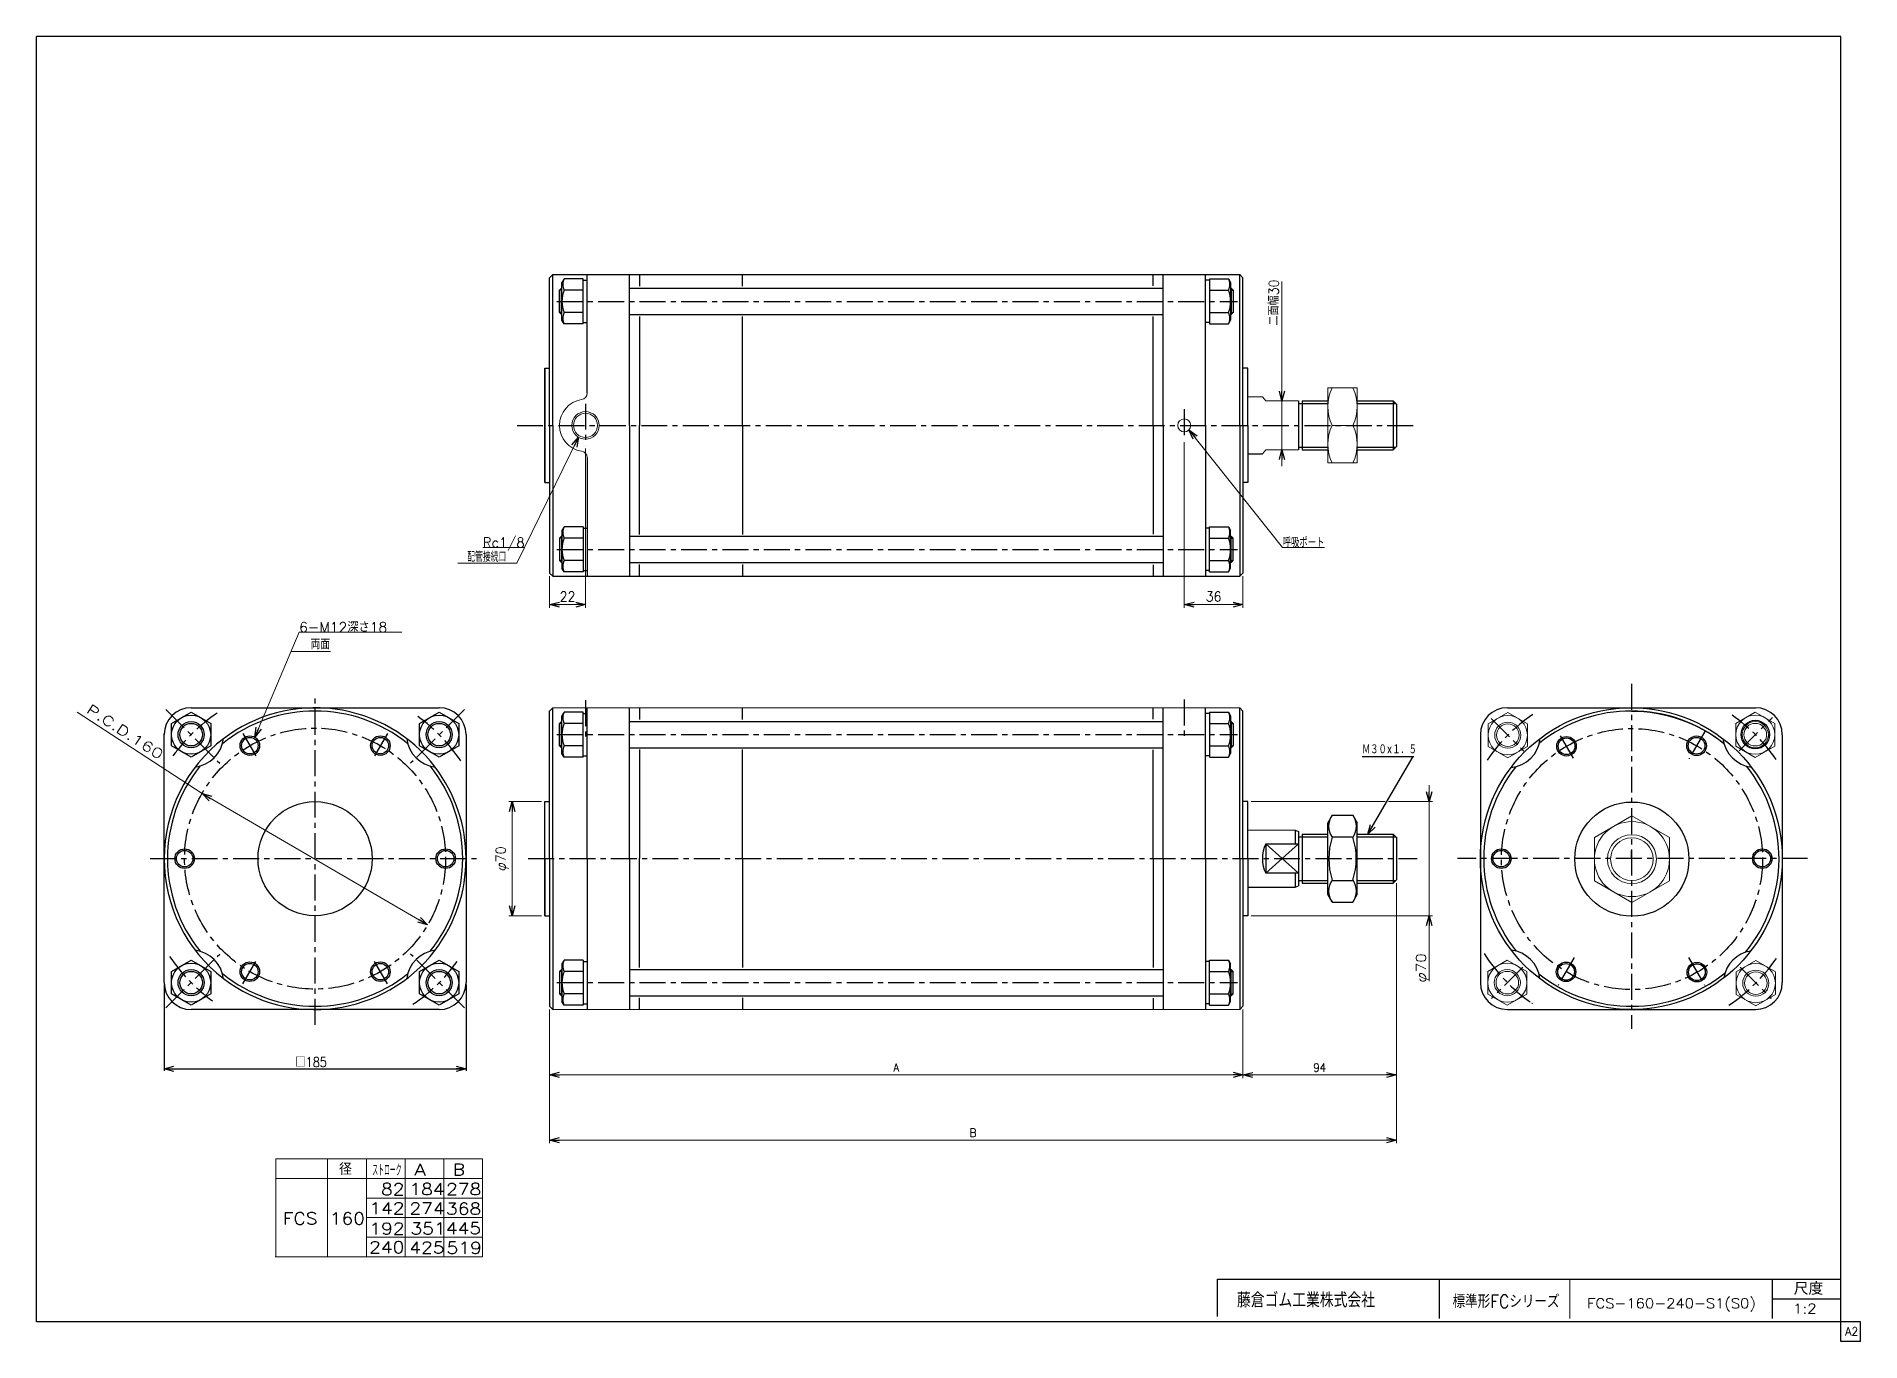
# Model space of a CAD drawing. Header units: millimetres. Extents: x -544 to 574, y -400 to 400.
import ezdxf
from ezdxf.enums import TextEntityAlignment as Align

# ---------------------------------------------------------------- set-up
doc = ezdxf.new("R2010")
doc.units = ezdxf.units.MM
doc.header["$LTSCALE"] = 0.5
doc.linetypes.add('CENTER', pattern=[50.8, 31.75, -6.35, 6.35, -6.35])
doc.layers.add('ZUWAKU', color=7, linetype='Continuous')
doc.styles.add('FdaStyle0', font='txt.shx', dxfattribs={"width": 0.9375, "bigfont": 'bigfont'})
doc.dimstyles.new('DaDimRotatedStyle', dxfattribs={"dimtxt": 6, "dimasz": 6.000004, "dimexe": 2, "dimexo": 2, "dimgap": 2, "dimtad": 3, "dimdsep": 46, "dimtxsty": 'FdaStyle0', "dimblk1": 'OPEN30', "dimblk2": 'OPEN30', "dimsah": 1, "dimcen": 0.09, "dimclrd": 4, "dimclre": 4, "dimclrt": 4, "dimadec": 0, "dimazin": 2, "dimtfac": 1, "dimtdec": 4, "dimtmove": 0, "dimatfit": 0, "dimfxl": 1, "dimarcsym": 0})

msp = doc.modelspace()

# ---------------------------------------------------------------- texts
at = {"color": 4, "style": 'FdaStyle0'}
for s, height, width, p, p2 in [('配管接続口', 6, 0.666667, (-279.994, 77.997), (-255.994, 77.997)), ('両面', 6, 0.833333, (-376.055, 24.429), (-364.055, 24.429)), ('Ｍ３０×１．５', 6, 0.666667, (268.5, -39.994), (302.1, -39.994)), (' □185', 6, 0.769231, (-390.009, -231.71), (-366.009, -231.71)), ('   径', 7.2, 0.952381, (-379.454, -297.87), (-350.654, -297.87)), ('ストローク', 7.2, 0.416667, (-338.21, -298.473), (-320.21, -298.473)), ('FCS-160-240-S1(S0)', 6, 0.8272, (406.445, -379.536), (509.845, -379.536)), ('1:2', 6, 0.8, (532.684, -382.809), (547.084, -382.809))]:
    msp.add_text(s, height=height, dxfattribs=dict(at, width=width)).set_placement(p, p2, align=Align.FIT)
msp.add_text('P.C.D.160', height=6, rotation=-33, dxfattribs=at).set_placement((-514.009, -14.064), (-468.721, -43.475), align=Align.FIT)
for s, p, p2 in [('A', (-312.466, -298.177), (-305.266, -298.177)), ('B', (-288.709, -298.177), (-281.509, -298.177)), ('82', (-332.835, -310.2), (-318.435, -310.2)), ('184', (-315.441, -310.148), (-293.841, -310.148)), ('278', (-292.959, -310.177), (-271.359, -310.177)), ('FCS 160', (-393.032, -328.177), (-342.632, -328.177)), ('142', (-340.037, -321.914), (-318.437, -321.914)), ('274', (-315.391, -322.002), (-293.791, -322.002)), ('368', (-293.023, -322.177), (-271.423, -322.177)), ('192', (-339.951, -334.402), (-318.351, -334.402)), ('351', (-314.775, -334.3), (-293.175, -334.3)), ('445', (-293.087, -334.177), (-271.487, -334.177)), ('240', (-340.117, -345.832), (-318.517, -345.832)), ('425', (-315.519, -346.002), (-293.919, -346.002)), ('519', (-292.651, -346.177), (-271.051, -346.177))]:
    msp.add_text(s, height=7.2, dxfattribs=at).set_placement(p, p2, align=Align.FIT)
at = {"layer": 'ZUWAKU', "color": 4, "style": 'FdaStyle0'}
for s, height, width, p, p2 in [('尺度', 7.6, 0.749175, (533.044, -371.369), (551.204, -371.369)), ('藤倉ゴム工業株式会社', 9, 0.652778, (191.839, -379.124), (276.439, -379.124)), ('標準形FCシリーズ', 8, 0.727273, (323.934, -379.384), (389.534, -379.384)), ('標準形FCシリーズ', 8, 0.727273, (323.934, -379.384), (389.534, -379.384)), ('標準形FCシリーズ', 8, 0.727273, (323.934, -379.384), (389.534, -379.384))]:
    msp.add_text(s, height=height, dxfattribs=dict(at, width=width)).set_placement(p, p2, align=Align.FIT)
at = {"layer": 'ZUWAKU', "color": 7, "style": 'FdaStyle0', "width": 0.8}
msp.add_text('A2', height=5, dxfattribs=at).set_placement((564.615, -396.25), (572.615, -396.25), align=Align.FIT)

# ---------------------------------------------------------------- blocks, each defined once
blk = doc.blocks.new('_OPEN30')
at = {"color": 0, "linetype": 'ByBlock', "lineweight": -2}
for p, q in [((-1, 0.267949), (0, 0)), ((0, 0), (-1, -0.267949)), ((0, 0), (-1, 0))]:
    blk.add_line(p, q, dxfattribs=at)
blk = doc.blocks.new('DC_GROUP_Φ160_1')
at = {"color": 4, "linetype": 'Continuous', "lineweight": 25}
for p, q in [((250.1, -77.4), (247.5, -82)), ((250.1, -77.4), (262.9, -77.4)), ((262.9, -77.4), (265.5, -82)), ((247.5, -126), (247.5, -82)), ((265.5, -126), (265.5, -82)), ((250.1, -90.7), (262.9, -90.7)), ((250.1, -117.3), (262.9, -117.3)), ((250.1, -130.6), (247.5, -126)), ((250.1, -130.6), (262.9, -130.6)), ((262.9, -130.6), (265.5, -126))]:
    blk.add_line(p, q, dxfattribs=at)
for centre, radius, start, end in [((259.8, -84.1), 11.8, 145.6111, 214.3889), ((253.2, -84.1), 11.8, 325.6111, 34.3889), ((292, -104), 43.9, 162.4111, 197.5889), ((221, -104), 43.9, 342.4111, 17.5889), ((259.8, -123.9), 11.8, 145.6111, 214.3889), ((253.2, -123.9), 11.8, 325.6111, 34.3889)]:
    blk.add_arc(centre, radius, start, end, dxfattribs=at)
blk = doc.blocks.new('DC_GROUP_Φ160_2')
at = {"color": 4, "linetype": 'Continuous', "lineweight": 25}
for radius in [6, 5.1]:
    blk.add_circle((513.8, -104), radius, dxfattribs=at)
blk = doc.blocks.new('DC_GROUP_Φ160_3')
at = {"color": 4, "linetype": 'Continuous', "lineweight": 25}
for radius in [6, 5.1]:
    blk.add_circle((473.7, -173.6), radius, dxfattribs=at)
blk = doc.blocks.new('DC_GROUP_Φ160_4')
at = {"color": 4, "linetype": 'Continuous', "lineweight": 25}
for radius in [6, 5.1]:
    blk.add_circle((393.5, -173.4), radius, dxfattribs=at)
blk = doc.blocks.new('DC_GROUP_Φ160_5')
at = {"color": 4, "linetype": 'Continuous', "lineweight": 25}
for radius in [6, 5.1]:
    blk.add_circle((353.8, -104), radius, dxfattribs=at)
blk = doc.blocks.new('DC_GROUP_Φ160_6')
at = {"color": 4, "linetype": 'Continuous', "lineweight": 25}
for radius in [6, 5.1]:
    blk.add_circle((393.8, -35.1), radius, dxfattribs=at)
blk = doc.blocks.new('DC_GROUP_Φ160_7')
at = {"color": 4, "linetype": 'Continuous', "lineweight": 25}
for radius in [6, 5.1]:
    blk.add_circle((473.5, -34.8), radius, dxfattribs=at)
blk = doc.blocks.new('DC_GROUP_Φ160_8')
at = {"color": 4, "linetype": 'Continuous', "lineweight": 13}
for p, q in [((357.8, -14.5), (345.8, -21.4)), ((345.8, -21.4), (345.8, -35.2)), ((369.8, -21.4), (357.8, -14.5)), ((369.8, -35.2), (369.8, -21.4)), ((345.8, -35.2), (357.8, -42.2)), ((357.8, -42.2), (369.8, -35.2))]:
    blk.add_line(p, q, dxfattribs=at)
for radius in [12, 8, 6.92]:
    blk.add_circle((357.8, -28.3), radius, dxfattribs=at)
blk = doc.blocks.new('DC_GROUP_Φ160_9')
at = {"color": 4, "linetype": 'Continuous', "lineweight": 13}
for p, q in [((509.5, -14.2), (497.5, -21.1)), ((497.5, -21.1), (497.5, -35)), ((521.5, -21.1), (509.5, -14.2)), ((521.5, -35), (521.5, -21.1)), ((497.5, -35), (509.5, -41.9)), ((509.5, -41.9), (521.5, -35))]:
    blk.add_line(p, q, dxfattribs=at)
for radius in [12, 8, 6.92]:
    blk.add_circle((509.5, -28), radius, dxfattribs=at)
blk = doc.blocks.new('DC_GROUP_Φ160_10')
at = {"color": 4, "linetype": 'Continuous', "lineweight": 13}
for p, q in [((509.8, -166.5), (497.8, -173.4)), ((521.8, -173.4), (509.8, -166.5)), ((497.8, -173.4), (497.8, -187.2)), ((521.8, -187.2), (521.8, -173.4)), ((497.8, -187.2), (509.8, -194.2)), ((509.8, -194.2), (521.8, -187.2))]:
    blk.add_line(p, q, dxfattribs=at)
for radius in [12, 8, 6.92]:
    blk.add_circle((509.8, -180.3), radius, dxfattribs=at)
blk = doc.blocks.new('DC_GROUP_Φ160_11')
at = {"color": 4, "linetype": 'Continuous', "lineweight": 13}
for p, q in [((357.5, -166.2), (345.5, -173.1)), ((369.5, -173.1), (357.5, -166.2)), ((345.5, -173.1), (345.5, -187)), ((369.5, -187), (369.5, -173.1)), ((345.5, -187), (357.5, -193.9)), ((357.5, -193.9), (369.5, -187))]:
    blk.add_line(p, q, dxfattribs=at)
for radius in [12, 8, 6.92]:
    blk.add_circle((357.5, -180), radius, dxfattribs=at)
blk = doc.blocks.new('DC_GROUP_Φ160_12')
at = {"color": 4, "linetype": 'Continuous', "lineweight": 13}
for p, q in [((265.5, 184.6), (247.5, 184.6)), ((247.5, 184.6), (247.5, 138.6)), ((265.5, 138.6), (265.5, 184.6)), ((250.1, 161.6), (262.9, 161.6)), ((247.5, 138.6), (265.5, 138.6))]:
    blk.add_line(p, q, dxfattribs=at)
for centre, start, end in [((273.9, 173.1), 154.1759, 205.8241), ((239.1, 173.1), 334.1759, 25.8241), ((273.9, 150.1), 154.1759, 205.8241), ((239.1, 150.1), 334.1759, 25.8241)]:
    blk.add_arc(centre, 26.4, start, end, dxfattribs=at)
blk = doc.blocks.new('DC_GROUP_Φ160_13')
at = {"color": 4, "linetype": 'Continuous', "lineweight": 13}
for p, q in [((433.9, -77.7), (410.9, -91)), ((456.9, -91), (433.9, -77.7)), ((410.9, -91), (410.9, -117.6)), ((456.9, -117.6), (456.9, -91)), ((410.9, -117.6), (433.9, -130.8)), ((433.9, -130.8), (456.9, -117.6))]:
    blk.add_line(p, q, dxfattribs=at)
for radius in [23, 15, 13.1]:
    blk.add_circle((433.9, -104.3), radius, dxfattribs=at)
blk = doc.blocks.new('*D14')
at = {"color": 4, "linetype": 'Continuous', "lineweight": 13}
for p, q in [((-234.5, -69), (-254.5, -69)), ((-252.5, -139), (-252.5, -69)), ((-234.5, -139), (-254.5, -139))]:
    blk.add_line(p, q, dxfattribs=at)
at = {"color": 4, "xscale": 6.000005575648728, "yscale": 5.999978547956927}
for p, rotation in [((-252.5, -69), 90), ((-252.5, -139), 270)]:
    blk.add_blockref('_OPEN30', p, dxfattribs=dict(at, rotation=rotation))
at = {"color": 4, "insert": (-254.5, -104), "char_height": 6, "width": 30, "attachment_point": 8, "rotation": 90, "style": 'FdaStyle0'}
blk.add_mtext('\\T1.00;φ70', dxfattribs=at)
blk = doc.blocks.new('DC_GROUP_Φ160_14')
at = {"color": 4, "linetype": 'Continuous', "lineweight": 13}
for p, q in [((309.6, -59), (309.6, -69)), ((200.5, -69), (282.6, -69)), ((284.6, -69), (311.6, -69)), ((309.6, -139), (309.6, -69)), ((200.5, -139), (311.6, -139)), ((309.6, -179), (309.6, -139))]:
    blk.add_line(p, q, dxfattribs=at)
at = {"color": 4, "xscale": 6.000005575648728, "yscale": 5.999978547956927}
for p, rotation in [((309.6, -69), 270), ((309.6, -139), 90)]:
    blk.add_blockref('_OPEN30', p, dxfattribs=dict(at, rotation=rotation))
at = {"color": 4, "style": 'FdaStyle0', "width": 0.9375}
blk.add_text('φ70', height=6, rotation=90, dxfattribs=at).set_placement((307.6, -180), (307.6, -162), align=Align.FIT)
blk = doc.blocks.new('DA_IMAGEDIMGROUP_1')
at = {"color": 4, "linetype": 'Continuous', "lineweight": 13}
for p, q in [((219.4, 249.8), (219.4, 176.6)), ((219.4, 146.6), (219.4, 176.6)), ((219.4, 136.6), (219.4, 146.6))]:
    blk.add_line(p, q, dxfattribs=at)
at = {"color": 4, "xscale": 6.000005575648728, "yscale": 5.999978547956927}
for p, rotation in [((219.4, 176.6), 270), ((219.4, 146.6), 90)]:
    blk.add_blockref('_OPEN30', p, dxfattribs=dict(at, rotation=rotation))
at = {"color": 4, "insert": (217.4, 222.8), "char_height": 6, "width": 37.5, "attachment_point": 7, "rotation": 90, "style": 'FdaStyle0'}
blk.add_mtext('\\T1.00;二面幅30', dxfattribs=at)
blk = doc.blocks.new('DC_GROUP_Φ160_15')
at = {"color": 4, "linetype": 'Continuous', "lineweight": 13}
for p, q in [((-410.1, -29.6), (-383, 34.9)), ((-383, 34.9), (-320, 34.9))]:
    blk.add_line(p, q, dxfattribs=at)
at = {"color": 4, "xscale": 6.000005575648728, "yscale": 5.999978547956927, "rotation": 247.196521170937}
blk.add_blockref('_OPEN30', (-410.1, -29.6), dxfattribs=at)
at = {"color": 4, "style": 'FdaStyle0', "width": 0.957447}
blk.add_text('6-M12深さ18', height=6, dxfattribs=at).set_placement((-383, 34.9), (-329, 34.9), align=Align.FIT)
blk = doc.blocks.new('*D18')
at = {"color": 4, "linetype": 'Continuous', "lineweight": 13}
for p, q in [((-229.5, -196.5), (-229.5, -238.5)), ((195.5, -196.5), (195.5, -238.5)), ((-229.5, -236.5), (195.5, -236.5))]:
    blk.add_line(p, q, dxfattribs=at)
at = {"color": 4, "xscale": 6.000005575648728, "yscale": 5.999978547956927}
for p, rotation in [((-229.5, -236.5), 180), ((195.5, -236.5), 360)]:
    blk.add_blockref('_OPEN30', p, dxfattribs=dict(at, rotation=rotation))
at = {"color": 4, "insert": (-17, -234.5), "char_height": 5, "width": 12.5, "attachment_point": 8, "style": 'FdaStyle0'}
blk.add_mtext('\\T1.00;A', dxfattribs=at)
blk = doc.blocks.new('*D19')
at = {"color": 4, "linetype": 'Continuous', "lineweight": 13}
for p, q in [((289.5, -119), (289.5, -278.5)), ((-229.5, -196.5), (-229.5, -278.5)), ((-229.5, -276.5), (289.5, -276.5))]:
    blk.add_line(p, q, dxfattribs=at)
at = {"color": 4, "xscale": 6.000005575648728, "yscale": 5.999978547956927}
for p, rotation in [((-229.5, -276.5), 180), ((289.5, -276.5), 360)]:
    blk.add_blockref('_OPEN30', p, dxfattribs=dict(at, rotation=rotation))
at = {"color": 4, "insert": (30, -274.5), "char_height": 5, "width": 12.5, "attachment_point": 8, "style": 'FdaStyle0'}
blk.add_mtext('\\T1.00;B', dxfattribs=at)
blk = doc.blocks.new('*D20')
at = {"color": 4, "linetype": 'Continuous', "lineweight": 13}
for p, q in [((289.5, -119), (289.5, -238.6)), ((195.5, -196.5), (195.5, -238.6)), ((195.5, -236.6), (289.5, -236.6))]:
    blk.add_line(p, q, dxfattribs=at)
at = {"color": 4, "xscale": 6.000005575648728, "yscale": 5.999978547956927}
for p, rotation in [((195.5, -236.6), 180), ((289.5, -236.6), 360)]:
    blk.add_blockref('_OPEN30', p, dxfattribs=dict(at, rotation=rotation))
at = {"color": 4, "insert": (242.5, -234.6), "char_height": 5, "width": 18.75, "attachment_point": 8, "style": 'FdaStyle0'}
blk.add_mtext('\\T1.00;94', dxfattribs=at)
blk = doc.blocks.new('*D21')
at = {"color": 4, "linetype": 'Continuous', "lineweight": 13}
for p, q in [((-207.5, 147.4), (-207.5, 49.7)), ((-229.5, 69.1), (-229.5, 49.7)), ((-229.5, 51.7), (-207.5, 51.7))]:
    blk.add_line(p, q, dxfattribs=at)
at = {"color": 4, "xscale": 6.000005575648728, "yscale": 5.999978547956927}
for p, rotation in [((-229.5, 51.7), 180), ((-207.5, 51.7), 360)]:
    blk.add_blockref('_OPEN30', p, dxfattribs=dict(at, rotation=rotation))
at = {"color": 4, "insert": (-218.5, 53.7), "char_height": 6, "width": 19.5, "attachment_point": 8, "style": 'FdaStyle0'}
blk.add_mtext('\\T1.00;22', dxfattribs=at)
blk = doc.blocks.new('*D22')
at = {"color": 4, "linetype": 'Continuous', "lineweight": 13}
for p, q in [((159.5, 151.3), (159.5, 49.7)), ((195.5, 69.1), (195.5, 49.7)), ((159.5, 51.7), (195.5, 51.7))]:
    blk.add_line(p, q, dxfattribs=at)
at = {"color": 4, "xscale": 6.000005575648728, "yscale": 5.999978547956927}
for p, rotation in [((159.5, 51.7), 180), ((195.5, 51.7), 360)]:
    blk.add_blockref('_OPEN30', p, dxfattribs=dict(at, rotation=rotation))
at = {"color": 4, "insert": (177.5, 53.7), "char_height": 6, "width": 19.5, "attachment_point": 8, "style": 'FdaStyle0'}
blk.add_mtext('\\T1.00;36', dxfattribs=at)
blk = doc.blocks.new('DC_GROUP_Φ160_16')
at = {"color": 4, "linetype": 'Continuous', "lineweight": 13}
for p, q in [((162.4, 158.8), (219.8, 86.8)), ((219.8, 86.8), (245.4, 86.8))]:
    blk.add_line(p, q, dxfattribs=at)
at = {"color": 4, "xscale": 6.000005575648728, "yscale": 5.999978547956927, "rotation": 128.5427495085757}
blk.add_blockref('_OPEN30', (162.4, 158.8), dxfattribs=at)
at = {"color": 4, "style": 'FdaStyle0', "width": 0.680851}
blk.add_text('呼吸ポート', height=6, dxfattribs=at).set_placement((219.8, 86.8), (245.4, 86.8), align=Align.FIT)
blk = doc.blocks.new('DC_GROUP_Φ160_17')
at = {"color": 4, "linetype": 'Continuous', "lineweight": 13}
for p, q in [((-211.7, 154.3), (-249.5, 77.2)), ((-244.8, 86.8), (-270.4, 86.8))]:
    blk.add_line(p, q, dxfattribs=at)
at = {"color": 4, "xscale": 6.000005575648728, "yscale": 5.999978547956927, "rotation": 63.88957884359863}
blk.add_blockref('_OPEN30', (-211.7, 154.3), dxfattribs=at)
at = {"color": 4, "style": 'FdaStyle0', "width": 0.810127}
blk.add_text('Rc1/8', height=6, dxfattribs=at).set_placement((-270.4, 86.8), (-244.8, 86.8), align=Align.FIT)

# ---------------------------------------------------------------- dimensions: what is measured, and where the dimension line sits
at = {"linetype": 'Continuous', "lineweight": 13}
for base, p1, p2, override, picture, middle in [((-207.496, 51.742), (-229.496, 71.098), (-207.496, 149.419), {"dimtxt": 6, "dimasz": 6.000004, "dimexe": 2, "dimexo": 2, "dimgap": 2, "dimtad": 3, "dimtih": 0, "dimtoh": 0, "dimdec": 2, "dimzin": 8, "dimtxsty": 'FdaStyle0', "dimblk1": 'OPEN30', "dimblk2": 'OPEN30', "dimsah": 1, "dimclrd": 4, "dimclre": 4, "dimclrt": 4, "dimazin": 2, "dimtofl": 1, "dimatfit": 0, "dimtolj": 0, "dimtzin": 8}, '*D21', (-218.496, 51.742)), ((195.504, 51.742), (159.504, 153.348), (195.504, 71.098), {"dimtxt": 6, "dimasz": 6.000004, "dimexe": 2, "dimexo": 2, "dimgap": 2, "dimtad": 3, "dimtih": 0, "dimtoh": 0, "dimdec": 2, "dimzin": 8, "dimtxsty": 'FdaStyle0', "dimblk1": 'OPEN30', "dimblk2": 'OPEN30', "dimsah": 1, "dimclrd": 4, "dimclre": 4, "dimclrt": 4, "dimazin": 2, "dimtofl": 1, "dimatfit": 0, "dimtolj": 0, "dimtzin": 8}, '*D22', (177.504, 51.742)), ((289.504, -236.556), (195.504, -194.496), (289.504, -116.996), {"dimtxt": 5, "dimasz": 6.000004, "dimexe": 2, "dimexo": 2, "dimgap": 2, "dimtad": 3, "dimtih": 0, "dimtoh": 0, "dimdec": 2, "dimzin": 8, "dimtxsty": 'FdaStyle0', "dimblk1": 'OPEN30', "dimblk2": 'OPEN30', "dimsah": 1, "dimclrd": 4, "dimclre": 4, "dimclrt": 4, "dimazin": 2, "dimtofl": 1, "dimatfit": 0, "dimtolj": 0, "dimtzin": 8}, '*D20', (242.504, -236.556))]:
    dim = msp.add_linear_dim(base=base, p1=p1, p2=p2, dimstyle='DaDimRotatedStyle', override=override, dxfattribs=at)
    dim.commit()
    dim.dimension.update_dxf_attribs({"geometry": picture, "text_midpoint": middle})
dim = msp.add_linear_dim(base=(-252.496, -68.996), p1=(-232.496, -138.996), p2=(-232.496, -68.996), angle=90, text='φ<>', dimstyle='DaDimRotatedStyle', override={"dimtxt": 6, "dimasz": 6.000004, "dimexe": 2, "dimexo": 2, "dimgap": 2, "dimtad": 3, "dimtih": 0, "dimtoh": 0, "dimdec": 2, "dimzin": 8, "dimtxsty": 'FdaStyle0', "dimblk1": 'OPEN30', "dimblk2": 'OPEN30', "dimsah": 1, "dimclrd": 4, "dimclre": 4, "dimclrt": 4, "dimazin": 2, "dimtofl": 1, "dimatfit": 0, "dimtolj": 0, "dimtzin": 8}, dxfattribs=at)
dim.commit()
dim.dimension.update_dxf_attribs({"geometry": '*D14', "text_midpoint": (-252.496, -103.996)})
for base, p2, text, picture, middle in [((289.504, -276.496), (289.504, -116.996), 'B', '*D19', (30.004, -276.496)), ((195.504, -236.496), (195.504, -194.496), 'A', '*D18', (-16.996, -236.496))]:
    dim = msp.add_linear_dim(base=base, p1=(-229.496, -194.51), p2=p2, text=text, dimstyle='DaDimRotatedStyle', override={"dimtxt": 5, "dimasz": 6.000004, "dimexe": 2, "dimexo": 2, "dimgap": 2, "dimtad": 3, "dimtih": 0, "dimtoh": 0, "dimdec": 2, "dimzin": 8, "dimtxsty": 'FdaStyle0', "dimblk1": 'OPEN30', "dimblk2": 'OPEN30', "dimsah": 1, "dimclrd": 4, "dimclre": 4, "dimclrt": 4, "dimazin": 2, "dimtofl": 1, "dimatfit": 0, "dimtolj": 0, "dimtzin": 8}, dxfattribs=at)
    dim.commit()
    dim.dimension.update_dxf_attribs({"geometry": picture, "text_midpoint": middle})

# ---------------------------------------------------------------- linework, layer by layer
at = {"color": 4, "linetype": 'Continuous', "lineweight": 25}
for p, q in [((-229.496, 252.126), (-227.496, 254.126)), ((-229.496, 161.612), (-229.496, 252.126)), ((-227.496, 161.612), (-227.496, 254.126)), ((-227.496, 254.126), (193.504, 254.126)), ((-220.535, 251.483), (-221.896, 249.126)), ((-221.896, 226.126), (-221.896, 249.126)), ((-208.896, 251.483), (-220.535, 251.483)), ((-208.896, 223.77), (-208.896, 251.483)), ((-208.896, 223.77), (-208.896, 251.483)), ((-208.896, 250.626), (-206.496, 250.626)), ((-206.496, 181.386), (-206.496, 254.126)), ((-180.496, 161.612), (-180.496, 254.126)), ((-174.496, 254.126), (-174.496, 246.837)), ((-111.296, 246.837), (-111.296, 254.126)), ((140.504, 247.083), (140.504, 254.126)), ((146.504, 161.612), (146.504, 254.126)), ((172.504, 161.612), (172.504, 254.126)), ((174.904, 250.626), (172.504, 250.626)), ((174.904, 251.483), (174.904, 223.77)), ((174.904, 251.483), (186.544, 251.483)), ((174.904, 251.483), (174.904, 223.77)), ((186.544, 251.483), (187.904, 249.126)), ((187.904, 249.126), (187.904, 226.126)), ((195.504, 252.126), (193.504, 254.126)), ((193.504, 161.612), (193.504, 254.126)), ((195.504, 161.612), (195.504, 252.126)), ((-222.296, 245.626), (-223.496, 244.426)), ((-223.496, 230.826), (-223.496, 244.426)), ((-221.896, 244.426), (-223.496, 244.426)), ((-221.896, 245.626), (-222.296, 245.626)), ((-222.296, 229.626), (-222.296, 245.626)), ((-208.896, 244.555), (-220.535, 244.555)), ((-180.496, 245.626), (146.504, 245.626)), ((174.904, 244.555), (186.544, 244.555)), ((188.304, 245.626), (187.904, 245.626)), ((187.904, 244.426), (189.504, 244.426)), ((188.304, 245.626), (189.504, 244.426)), ((188.304, 245.626), (188.304, 229.626)), ((189.504, 244.426), (189.504, 230.826)), ((-222.296, 229.626), (-223.496, 230.826)), ((-221.896, 230.826), (-223.496, 230.826)), ((-222.296, 229.626), (-221.896, 229.626)), ((-220.535, 223.77), (-221.896, 226.126)), ((-208.896, 230.698), (-220.535, 230.698)), ((-208.896, 223.77), (-220.535, 223.77)), ((-208.896, 224.626), (-206.496, 224.626)), ((-180.496, 229.626), (146.504, 229.626)), ((-174.496, 228.425), (-174.496, 161.612)), ((-111.296, 161.612), (-111.296, 228.425)), ((140.504, 161.612), (140.504, 228.371)), ((174.904, 224.626), (172.504, 224.626)), ((174.904, 230.698), (186.544, 230.698)), ((174.904, 223.77), (186.544, 223.77)), ((186.544, 223.77), (187.904, 226.126)), ((187.904, 230.826), (189.504, 230.826)), ((187.904, 229.626), (188.304, 229.626)), ((188.304, 229.626), (189.504, 230.826)), ((-232.496, 196.612), (-232.496, 126.612)), ((-232.496, 126.612), (-232.496, 196.612)), ((-232.496, 196.612), (-229.496, 196.612)), ((198.504, 196.612), (195.504, 196.612)), ((198.504, 161.612), (198.504, 196.612)), ((229.504, 176.612), (229.504, 146.612)), ((229.504, 175.012), (231.754, 175.012)), ((231.754, 176.612), (247.504, 176.612)), ((231.754, 176.612), (231.754, 146.612)), ((231.754, 175.012), (247.504, 175.012)), ((265.504, 176.612), (287.504, 176.612)), ((265.504, 175.012), (289.104, 175.012)), ((289.504, 174.612), (287.504, 176.612)), ((287.504, 176.612), (287.504, 146.612)), ((289.504, 174.612), (289.504, 148.612)), ((-229.496, 161.612), (-229.496, 71.098)), ((-227.496, 161.612), (-227.496, 69.098)), ((-180.496, 161.612), (-180.496, 69.098)), ((-174.496, 94.8), (-174.496, 161.612)), ((-111.296, 161.612), (-111.296, 94.8)), ((140.504, 161.612), (140.504, 94.854)), ((146.504, 161.612), (146.504, 69.098)), ((172.504, 161.612), (172.504, 69.098)), ((193.504, 161.612), (193.504, 69.098)), ((195.504, 161.612), (195.504, 71.098)), ((198.504, 161.612), (198.504, 126.612)), ((229.504, 148.212), (231.754, 148.212)), ((231.754, 148.212), (247.504, 148.212)), ((231.754, 146.612), (247.504, 146.612)), ((265.504, 148.212), (289.104, 148.212)), ((265.504, 146.612), (287.504, 146.612)), ((289.504, 148.612), (287.504, 146.612)), ((-206.496, 141.839), (-206.496, 69.098)), ((198.504, 144.097), (207.365, 144.097)), ((-232.496, 126.612), (-229.496, 126.612)), ((198.504, 126.612), (195.504, 126.612)), ((-222.296, 93.598), (-223.496, 92.398)), ((-223.496, 92.398), (-223.496, 78.798)), ((-221.896, 92.398), (-223.496, 92.398)), ((-222.296, 93.598), (-221.896, 93.598)), ((-222.296, 93.598), (-222.296, 77.598)), ((-220.535, 99.455), (-221.896, 97.098)), ((-221.896, 97.098), (-221.896, 74.098)), ((-208.896, 99.455), (-220.535, 99.455)), ((-208.896, 92.527), (-220.535, 92.527)), ((-208.896, 99.455), (-208.896, 71.742)), ((-208.896, 99.455), (-208.896, 71.742)), ((-208.896, 98.598), (-206.496, 98.598)), ((-180.496, 93.598), (146.504, 93.598)), ((174.904, 98.598), (172.504, 98.598)), ((174.904, 71.742), (174.904, 99.455)), ((174.904, 99.455), (186.544, 99.455)), ((174.904, 71.742), (174.904, 99.455)), ((174.904, 92.527), (186.544, 92.527)), ((186.544, 99.455), (187.904, 97.098)), ((187.904, 74.098), (187.904, 97.098)), ((187.904, 93.598), (188.304, 93.598)), ((187.904, 92.398), (189.504, 92.398)), ((188.304, 93.598), (189.504, 92.398)), ((188.304, 77.598), (188.304, 93.598)), ((189.504, 78.798), (189.504, 92.398)), ((-222.296, 77.598), (-223.496, 78.798)), ((-221.896, 78.798), (-223.496, 78.798)), ((-208.896, 78.67), (-220.535, 78.67)), ((174.904, 78.67), (186.544, 78.67)), ((187.904, 78.798), (189.504, 78.798)), ((188.304, 77.598), (189.504, 78.798)), ((-229.496, 71.098), (-227.496, 69.098)), ((-227.496, 69.098), (193.504, 69.098)), ((-221.896, 77.598), (-222.296, 77.598)), ((-220.535, 71.742), (-221.896, 74.098)), ((-208.896, 71.742), (-220.535, 71.742)), ((-208.896, 72.598), (-206.496, 72.598)), ((-180.496, 77.598), (146.504, 77.598)), ((-174.496, 69.098), (-174.496, 76.388)), ((-111.296, 76.388), (-111.296, 69.098)), ((140.504, 76.142), (140.504, 69.098)), ((174.904, 72.598), (172.504, 72.598)), ((174.904, 71.742), (186.544, 71.742)), ((186.544, 71.742), (187.904, 74.098)), ((188.304, 77.598), (187.904, 77.598)), ((195.504, 71.098), (193.504, 69.098)), ((-461.223, -21.054), (-449.223, -14.126)), ((-461.223, -34.911), (-461.223, -21.054)), ((-449.223, -11.496), (-297.195, -11.496)), ((-449.223, -14.126), (-437.223, -21.054)), ((-437.223, -21.054), (-437.223, -34.911)), ((-309.195, -21.054), (-297.195, -14.126)), ((-309.195, -34.911), (-309.195, -21.054)), ((-297.195, -14.126), (-285.195, -21.054)), ((-285.195, -21.054), (-285.195, -34.911)), ((-229.496, -13.496), (-227.496, -11.496)), ((-229.496, -103.996), (-229.496, -13.482)), ((-227.496, -103.996), (-227.496, -11.496)), ((-222.296, -19.982), (-223.496, -21.182)), ((-223.496, -34.782), (-223.496, -21.182)), ((-221.896, -21.182), (-223.496, -21.182)), ((-221.896, -19.982), (-222.296, -19.982)), ((-222.296, -35.982), (-222.296, -19.982)), ((-220.535, -14.126), (-221.896, -16.482)), ((-221.896, -39.482), (-221.896, -16.482)), ((-208.896, -14.126), (-220.535, -14.126)), ((-208.896, -21.054), (-220.535, -21.054)), ((-208.896, -41.839), (-208.896, -14.126)), ((-208.896, -41.839), (-208.896, -14.126)), ((-208.896, -14.982), (-206.496, -14.982)), ((-206.496, -103.996), (-206.496, -11.482)), ((-180.496, -103.996), (-180.496, -11.482)), ((-180.496, -19.982), (146.504, -19.982)), ((-174.496, -11.482), (-174.496, -18.772)), ((-111.296, -18.772), (-111.296, -11.482)), ((140.504, -18.526), (140.504, -11.482)), ((146.504, -103.996), (146.504, -11.482)), ((172.504, -103.996), (172.504, -11.482)), ((174.904, -14.982), (172.504, -14.982)), ((174.904, -14.126), (174.904, -41.839)), ((174.904, -14.126), (186.544, -14.126)), ((174.904, -14.126), (174.904, -41.839)), ((174.904, -21.054), (186.544, -21.054)), ((186.544, -14.126), (187.904, -16.482)), ((187.904, -16.482), (187.904, -39.482)), ((188.304, -19.982), (187.904, -19.982)), ((187.904, -21.182), (189.504, -21.182)), ((188.304, -19.982), (189.504, -21.182)), ((188.304, -19.982), (188.304, -35.982)), ((189.504, -21.182), (189.504, -34.782)), ((195.504, -13.496), (193.504, -11.496)), ((193.504, -103.996), (193.504, -11.496)), ((195.504, -103.996), (195.504, -13.496)), ((357.544, -11.496), (509.544, -11.496)), ((-465.709, -180.01), (-465.709, -27.303)), ((-280.709, -27.982), (-280.709, -180.01)), ((341.044, -27.996), (341.044, -179.996)), ((526.044, -27.996), (526.044, -179.996)), ((-449.223, -41.839), (-461.223, -34.911)), ((-437.223, -34.911), (-449.223, -41.839)), ((-297.195, -41.839), (-309.195, -34.911)), ((-285.195, -34.911), (-297.195, -41.839)), ((-222.296, -35.982), (-223.496, -34.782)), ((-221.896, -34.782), (-223.496, -34.782)), ((-222.296, -35.982), (-221.896, -35.982)), ((-220.535, -41.839), (-221.896, -39.482)), ((-208.896, -34.911), (-220.535, -34.911)), ((-208.896, -41.839), (-220.535, -41.839)), ((-208.896, -40.982), (-206.496, -40.982)), ((-180.496, -35.982), (146.504, -35.982)), ((-174.496, -37.184), (-174.496, -103.996)), ((-111.296, -103.996), (-111.296, -37.184)), ((140.504, -103.996), (140.504, -37.238)), ((174.904, -40.982), (172.504, -40.982)), ((174.904, -34.911), (186.544, -34.911)), ((174.904, -41.839), (186.544, -41.839)), ((186.544, -41.839), (187.904, -39.482)), ((187.904, -34.782), (189.504, -34.782)), ((187.904, -35.982), (188.304, -35.982)), ((188.304, -35.982), (189.504, -34.782)), ((268.549, -41.463), (300.268, -41.463)), ((272.049, -88.996), (299.737, -41.463)), ((-232.496, -138.996), (-232.496, -68.996)), ((-232.496, -68.996), (-229.496, -68.996)), ((198.504, -68.996), (195.504, -68.996)), ((198.504, -103.996), (198.504, -68.996)), ((227.504, -86.512), (227.504, -94.996)), ((227.504, -86.512), (229.504, -87.444)), ((229.504, -87.444), (229.504, -120.579)), ((231.754, -88.996), (247.504, -88.996)), ((231.754, -88.996), (231.754, -118.996)), ((265.504, -88.996), (287.504, -88.996)), ((289.404, -90.896), (287.504, -88.996)), ((287.504, -88.996), (287.504, -118.996)), ((209.504, -94.996), (209.504, -112.996)), ((209.504, -94.996), (229.504, -94.996)), ((209.504, -94.996), (229.504, -112.996)), ((229.504, -94.996), (209.504, -112.996)), ((229.504, -90.596), (231.754, -90.596)), ((231.754, -90.596), (247.504, -90.596)), ((265.504, -90.596), (289.104, -90.596)), ((289.504, -90.896), (289.504, -116.996)), ((433.544, -104.021), (433.544, -99.021)), ((-232.496, -103.996), (-232.496, -138.996)), ((-229.496, -103.996), (-229.496, -194.51)), ((-227.496, -103.996), (-227.496, -196.496)), ((-206.496, -103.996), (-206.496, -196.51)), ((-180.496, -103.996), (-180.496, -196.51)), ((-174.496, -170.809), (-174.496, -103.996)), ((-111.296, -103.996), (-111.296, -170.809)), ((140.504, -103.996), (140.504, -170.755)), ((146.504, -103.996), (146.504, -196.51)), ((172.504, -103.996), (172.504, -196.496)), ((193.504, -103.996), (193.504, -196.496)), ((195.504, -103.996), (195.504, -194.496)), ((198.504, -103.996), (198.504, -138.996)), ((198.504, -121.512), (227.504, -121.512)), ((229.504, -112.996), (209.504, -112.996)), ((227.504, -112.996), (227.504, -121.512)), ((227.504, -121.512), (229.504, -120.579)), ((229.504, -117.396), (231.754, -117.396)), ((231.754, -117.396), (247.504, -117.396)), ((231.754, -118.996), (247.504, -118.996)), ((265.504, -117.396), (289.104, -117.396)), ((265.504, -118.996), (287.504, -118.996)), ((289.504, -116.996), (287.504, -118.996)), ((-232.496, -138.996), (-229.496, -138.996)), ((198.504, -138.996), (195.504, -138.996)), ((-461.223, -173.082), (-449.223, -166.154)), ((-449.223, -166.154), (-437.223, -173.082)), ((-309.195, -173.082), (-297.195, -166.154)), ((-297.195, -166.154), (-285.195, -173.082)), ((-220.535, -166.154), (-221.896, -168.51)), ((-208.896, -166.154), (-220.535, -166.154)), ((-208.896, -166.154), (-208.896, -193.867)), ((-208.896, -166.154), (-208.896, -193.867)), ((-208.896, -167.01), (-206.496, -167.01)), ((174.904, -167.01), (172.504, -167.01)), ((174.904, -193.867), (174.904, -166.154)), ((174.904, -166.154), (186.544, -166.154)), ((174.904, -193.867), (174.904, -166.154)), ((186.544, -166.154), (187.904, -168.51)), ((-461.223, -186.939), (-461.223, -173.082)), ((-437.223, -173.082), (-437.223, -186.939)), ((-309.195, -186.939), (-309.195, -173.082)), ((-285.195, -173.082), (-285.195, -186.939)), ((-222.296, -172.01), (-223.496, -173.21)), ((-223.496, -173.21), (-223.496, -186.81)), ((-221.896, -173.21), (-223.496, -173.21)), ((-222.296, -172.01), (-221.896, -172.01)), ((-222.296, -172.01), (-222.296, -188.01)), ((-221.896, -168.51), (-221.896, -191.51)), ((-208.896, -173.082), (-220.535, -173.082)), ((-180.496, -172.01), (146.504, -172.01)), ((174.904, -173.082), (186.544, -173.082)), ((187.904, -191.51), (187.904, -168.51)), ((187.904, -172.01), (188.304, -172.01)), ((187.904, -173.21), (189.504, -173.21)), ((188.304, -172.01), (189.504, -173.21)), ((188.304, -188.01), (188.304, -172.01)), ((189.504, -186.81), (189.504, -173.21)), ((-465.723, -181.21), (-465.723, -234.11)), ((-449.223, -193.867), (-461.223, -186.939)), ((-437.223, -186.939), (-449.223, -193.867)), ((-297.195, -193.867), (-309.195, -186.939)), ((-285.195, -186.939), (-297.195, -193.867)), ((-280.695, -181.21), (-280.695, -234.11)), ((-222.296, -188.01), (-223.496, -186.81)), ((-221.896, -186.81), (-223.496, -186.81)), ((-221.896, -188.01), (-222.296, -188.01)), ((-208.896, -186.939), (-220.535, -186.939)), ((-180.496, -188.01), (146.504, -188.01)), ((-174.496, -196.51), (-174.496, -189.221)), ((-111.296, -189.221), (-111.296, -196.51)), ((140.504, -189.467), (140.504, -196.51)), ((174.904, -186.939), (186.544, -186.939)), ((187.904, -186.81), (189.504, -186.81)), ((188.304, -188.01), (187.904, -188.01)), ((188.304, -188.01), (189.504, -186.81)), ((-297.195, -196.496), (-449.223, -196.496)), ((-229.496, -194.51), (-227.503, -196.503)), ((-220.535, -193.867), (-221.896, -191.51)), ((-208.896, -193.867), (-220.535, -193.867)), ((-208.896, -193.01), (-206.496, -193.01)), ((174.904, -193.01), (172.504, -193.01)), ((174.904, -193.867), (186.544, -193.867)), ((186.544, -193.867), (187.904, -191.51)), ((195.504, -194.496), (193.504, -196.496)), ((357.544, -196.496), (509.544, -196.496)), ((-465.723, -232.91), (-280.695, -232.91))]:
    msp.add_line(p, q, dxfattribs=at)
at = {"color": 4, "linetype": 'CENTER', "lineweight": 25}
for p, q in [((-225.14, 237.626), (192.071, 237.626)), ((-207.496, 174.897), (-207.496, 149.419)), ((159.504, 171.502), (159.504, 153.348)), ((-249.437, 161.612), (300.49, 161.612)), ((-225.14, 85.598), (192.071, 85.598)), ((433.544, 3.178), (433.544, -208.41)), ((-373.209, -205.829), (-373.209, -3.071)), ((-207.496, -6.936), (-207.496, -31.467)), ((159.504, -6.432), (159.504, -29.595)), ((-464.696, -12.51), (-431.719, -45.487)), ((-281.722, -12.51), (-314.699, -45.487)), ((347.597, -18.066), (367.723, -38.192)), ((499.66, -37.868), (520.094, -17.433)), ((-417.5, -27.282), (-408.05, -43.65)), ((-328.918, -27.282), (-338.368, -43.65)), ((-225.14, -27.982), (192.071, -27.982)), ((397.98, -42.431), (389.085, -27.024)), ((478.587, -25.99), (468.912, -42.748)), ((-474.273, -103.996), (-272.329, -103.996)), ((-242.672, -103.996), (302.196, -103.996)), ((541.602, -103.996), (326.924, -103.996)), ((-464.696, -195.483), (-431.719, -162.506)), ((-417.5, -180.711), (-408.05, -164.343)), ((-328.918, -180.711), (-338.368, -164.343)), ((-281.722, -195.483), (-314.699, -162.506)), ((398.541, -164.634), (388.773, -181.552)), ((468.546, -164.634), (478.314, -181.552)), ((366.937, -170.619), (347.904, -189.653)), ((366.937, -170.619), (347.904, -189.653)), ((500.15, -170.619), (519.184, -189.653)), ((-225.14, -180.01), (192.071, -180.01))]:
    msp.add_line(p, q, dxfattribs=at)
at = {"color": 4, "linetype": 'Continuous', "lineweight": 13}
for p, q in [((207.365, 179.097), (198.504, 179.097)), ((209.504, 176.612), (207.365, 179.097)), ((229.504, 176.612), (209.504, 176.612)), ((231.754, 176.612), (247.504, 176.612)), ((265.504, 176.612), (287.504, 176.612)), ((265.504, 175.097), (265.504, 149.697)), ((207.365, 144.097), (209.504, 146.612)), ((229.504, 146.612), (209.504, 146.612)), ((231.754, 146.612), (247.504, 146.612)), ((265.504, 146.612), (287.504, 146.612)), ((-249.46, 77.172), (-285.644, 77.172)), ((-363.858, 22.948), (-388.07, 22.948)), ((-442.547, -64.094), (-518.978, -14.181)), ((193.504, -11.496), (-227.496, -11.496)), ((-442.547, -64.094), (-304.265, -144.576)), ((227.504, -86.512), (198.504, -86.512)), ((247.504, -88.996), (231.754, -88.996)), ((287.504, -88.996), (265.504, -88.996)), ((247.504, -118.996), (231.754, -118.996)), ((287.504, -118.996), (265.504, -118.996)), ((193.504, -196.496), (-227.496, -196.496)), ((-397.269, -288.072), (-270.537, -288.072)), ((-397.269, -288.072), (-397.269, -348.072)), ((-365.566, -288.072), (-365.566, -348.072)), ((-341.809, -288.072), (-341.809, -348.072)), ((-318.051, -288.072), (-318.051, -348.072)), ((-294.294, -288.072), (-294.294, -348.072)), ((-270.537, -288.072), (-270.537, -348.072)), ((-397.269, -300.072), (-270.537, -300.072)), ((-341.809, -312.072), (-270.537, -312.072)), ((-341.752, -324.072), (-270.537, -324.072)), ((-341.809, -336.072), (-270.537, -336.072)), ((-397.678, -348.072), (-270.537, -348.072))]:
    msp.add_line(p, q, dxfattribs=at)
for centre, radius in [((-207.496, 161.612), 8.434), ((-207.496, 161.612), 7.389), ((159.504, 161.612), 4)]:
    msp.add_circle(centre, radius, dxfattribs=at)
at = {"color": 4, "linetype": 'Continuous', "lineweight": 25}
for centre, radius in [((-449.223, -27.982), 12), ((-449.223, -27.982), 8), ((-449.223, -27.982), 6.9), ((-297.195, -27.982), 12), ((-297.195, -27.982), 8), ((-297.195, -27.982), 6.9), ((433.542, -103.996), 92.5), ((509.524, -27.939), 8.75), ((-413.209, -34.714), 6), ((-413.209, -34.714), 5.05), ((-333.209, -34.714), 6), ((-333.209, -34.714), 5.05), ((-373.209, -103.996), 35), ((433.843, -104.277), 35), ((-453.209, -103.996), 6), ((-453.209, -103.996), 5.05), ((-293.209, -103.996), 6), ((-293.209, -103.996), 5.05), ((-413.209, -173.278), 6), ((-333.209, -173.278), 6), ((-449.223, -180.01), 12), ((-449.223, -180.01), 8), ((-449.223, -180.01), 6.9), ((-413.209, -173.278), 5.05), ((-333.209, -173.278), 5.05), ((-297.195, -180.01), 12), ((-297.195, -180.01), 8), ((-297.195, -180.01), 6.9)]:
    msp.add_circle(centre, radius, dxfattribs=at)
at = {"color": 4, "linetype": 'CENTER', "lineweight": 25}
for centre in [(-373.209, -103.996), (433.935, -104.277)]:
    msp.add_circle(centre, 80, dxfattribs=at)
at = {"color": 4, "linetype": 'Continuous', "lineweight": 25}
for centre, radius, start, end in [((-214.535, 248.019), 6.928, 150.000013, 209.999987), ((180.544, 248.019), 6.928, 330.000013, 29.999987), ((-203.575, 237.626), 18.321, 157.78075, 202.21925), ((169.583, 237.626), 18.321, 337.78075, 22.21925), ((-214.535, 227.234), 6.928, 150.000013, 209.999987), ((180.544, 227.234), 6.928, 330.626295, 29.999987), ((-203.575, 85.598), 18.321, 157.78075, 202.21925), ((-214.535, 95.991), 6.928, 150.000013, 209.999987), ((180.544, 95.991), 6.928, 330.000013, 29.999987), ((169.583, 85.598), 18.321, 337.78075, 22.21925), ((-214.535, 75.206), 6.928, 150.000013, 209.999987), ((180.544, 75.206), 6.928, 330.000013, 29.999987), ((-449.223, -27.982), 16.5, 90, 180), ((-373.209, -103.996), 90.5, 51.122972, 128.877028), ((-373.209, -103.996), 92.5, 37.393488, 127.393488), ((-297.195, -27.982), 16.5, 0, 90), ((-203.575, -27.982), 18.321, 157.78075, 202.21925), ((-214.535, -17.59), 6.928, 150.000013, 209.999987), ((180.544, -17.59), 6.928, 330.000013, 29.999987), ((169.583, -27.982), 18.321, 337.78075, 22.21925), ((357.544, -27.996), 16.5, 90, 180), ((433.542, -103.996), 90.5, 51.171346, 128.539093), ((433.843, -104.277), 90.5, 51.40379, 90.189261), ((433.843, -104.277), 92.5, 61.853934, 62.93905), ((509.544, -27.996), 16.5, 0, 90), ((-373.209, -103.996), 92.5, 127.393488, 232.606512), ((-449.223, -27.982), 20, 277.250758, 352.749242), ((-297.195, -27.982), 20, 187.250758, 262.749242), ((357.764, -28.314), 20, 275.708862, 354.363621), ((509.524, -28.031), 20, 187.182441, 263.243425), ((-214.535, -38.375), 6.928, 150.000013, 209.999987), ((180.544, -38.375), 6.928, 330.000013, 29.999987), ((-373.209, -103.996), 90.5, 141.122972, 218.877028), ((-373.209, -103.996), 90.5, 321.122972, 38.877028), ((-373.209, -103.996), 92.5, 322.606512, 37.393488), ((433.542, -103.996), 90.5, 141.53339, 218.759676), ((433.542, -103.996), 90.5, 320.618369, 38.816026), ((227.365, -103.996), 20, 153.256316, 206.743684), ((-449.223, -180.01), 20, 7.250758, 82.749242), ((-373.209, -103.996), 92.5, 232.606512, 322.606512), ((-297.195, -180.01), 20, 97.250758, 172.749242), ((-214.535, -169.618), 6.928, 150.000013, 209.999987), ((180.544, -169.618), 6.928, 330.000013, 29.999987), ((357.621, -179.925), 20, 6.59515, 82.971995), ((509.923, -180.355), 20, 99.313926, 170.703476), ((-373.209, -103.996), 90.5, 231.122972, 308.877028), ((-203.575, -180.01), 18.321, 157.78075, 202.21925), ((169.583, -180.01), 18.321, 337.78075, 22.21925), ((433.542, -103.996), 90.5, 231.246128, 309.399033), ((-449.223, -180.01), 16.5, 180, 270), ((-297.195, -180.01), 16.5, 270, 0), ((-214.535, -190.403), 6.928, 150.000013, 209.999987), ((180.544, -190.403), 6.928, 330.000013, 29.999987), ((357.544, -179.996), 16.5, 180, 270), ((509.544, -179.996), 16.5, 270, 0), ((509.923, -180.355), 8.25, 329.755737, 330.314444)]:
    msp.add_arc(centre, radius, start, end, dxfattribs=at)
at = {"color": 4, "linetype": 'Continuous', "lineweight": 13}
for centre, radius, start, end in [((-210.496, 181.386), 4, 278.626927, 0), ((-207.496, 161.612), 16, 98.626927, 261.373073), ((-210.496, 141.839), 4, 0, 81.373073)]:
    msp.add_arc(centre, radius, start, end, dxfattribs=at)
at = {"color": 4, "linetype": 'CENTER', "lineweight": 25}
for centre, start, end in [((-373.209, -103.996), 123.896345, 144.137408), ((-373.209, -103.996), 33.896345, 54.137408), ((433.843, -104.277), 124.367185, 145.588657), ((433.843, -104.277), 34.591806, 55.136529), ((433.843, -104.277), 36.02923, 36.238605), ((-373.209, -103.996), 213.896345, 234.137408), ((-373.209, -103.996), 303.896345, 324.137408), ((433.843, -104.277), 212.56636, 235.149179), ((433.843, -104.277), 303.539496, 327.042587), ((433.843, -104.277), 235.26996, 235.384552)]:
    msp.add_arc(centre, 107.5, start, end, dxfattribs=at)
at = {"layer": 'ZUWAKU', "color": 5, "linetype": 'Continuous', "lineweight": 25}
for p, q in [((562, 400), (-544, 400)), ((-544, -388), (-544, 400)), ((562, -400), (562, 400)), ((574, -388), (-544, -388)), ((574, -400), (574, -388)), ((574, -400), (562, -400))]:
    msp.add_line(p, q, dxfattribs=at)
at = {"layer": 'ZUWAKU', "color": 4, "linetype": 'Continuous', "lineweight": 25}
for p, q in [((179.814, -361.809), (561.814, -361.809)), ((179.814, -384.739), (179.814, -361.809)), ((315.814, -361.809), (315.814, -385.809)), ((520.084, -385.809), (520.084, -361.809)), ((520.084, -373.809), (561.814, -373.809))]:
    msp.add_line(p, q, dxfattribs=at)
at = {"layer": 'ZUWAKU', "color": 4, "linetype": 'Continuous', "lineweight": 13}
msp.add_line((395.814, -361.809), (395.814, -385.809), dxfattribs=at)

# ---------------------------------------------------------------- block references
at = {"linetype": 'Continuous'}
for name in ['DA_IMAGEDIMGROUP_1', 'DC_GROUP_Φ160_12', 'DC_GROUP_Φ160_16', 'DC_GROUP_Φ160_17', 'DC_GROUP_Φ160_15', 'DC_GROUP_Φ160_8', 'DC_GROUP_Φ160_9', 'DC_GROUP_Φ160_6', 'DC_GROUP_Φ160_7', 'DC_GROUP_Φ160_14', 'DC_GROUP_Φ160_1', 'DC_GROUP_Φ160_13', 'DC_GROUP_Φ160_5', 'DC_GROUP_Φ160_2', 'DC_GROUP_Φ160_11', 'DC_GROUP_Φ160_4', 'DC_GROUP_Φ160_3', 'DC_GROUP_Φ160_10']:
    msp.add_blockref(name, (0, 0), dxfattribs=at)
at = {"color": 4, "xscale": 6.000005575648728, "yscale": 5.999978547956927}
for p, rotation in [((-442.547, -64.094), 149.8000394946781), ((272.049, -88.996), 239.7786888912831), ((-304.265, -144.576), 329.8000394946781), ((-465.723, -232.91), 180), ((-280.695, -232.91), 360)]:
    msp.add_blockref('_OPEN30', p, dxfattribs=dict(at, rotation=rotation))

msp.set_redraw_order([(e.dxf.handle, doc.entitydb.next_handle()) for e in msp.query("TEXT MTEXT ATTDEF DIMENSION ARC_DIMENSION")])  # texts and dimensions are drawn at this point

doc.saveas('drawing.dxf')
